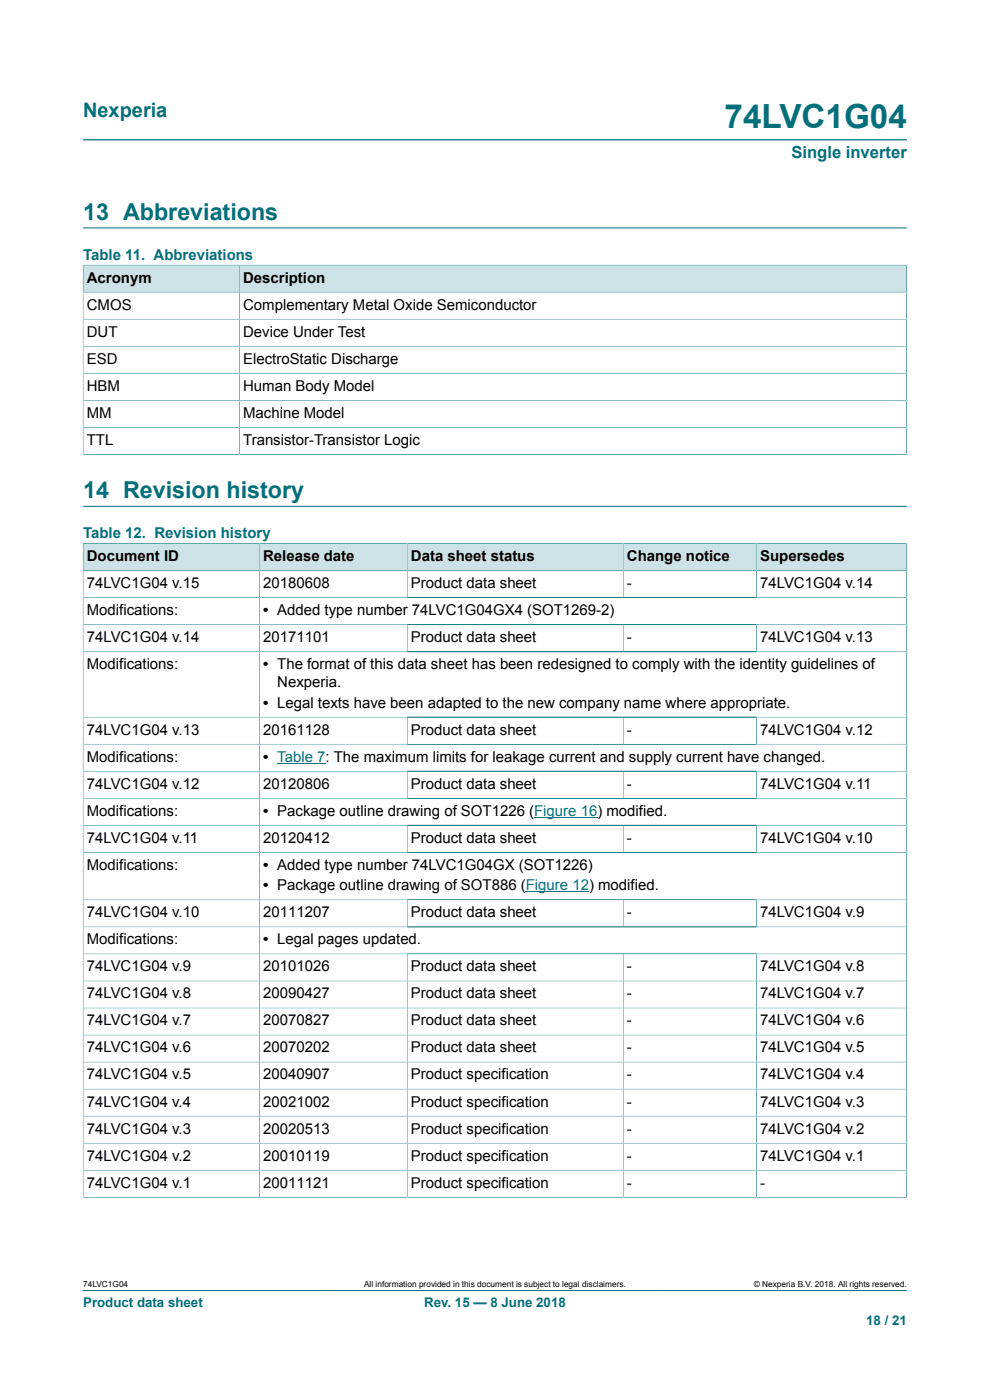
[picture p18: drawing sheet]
<svg xmlns="http://www.w3.org/2000/svg" width="210mm" height="297mm" viewBox="0 0 210 297" stroke-linecap="round" stroke-linejoin="round" font-family="sans-serif">
<defs><g id="words">
<text font-size="7.1" fill="#036f7b" x="153.7" y="27.2">74LVC1G04</text>
<g font-size="4.9" fill="#036f7b">
<text x="17.6" y="46.6">13 Abbreviations</text>
<text x="17.6" y="105.6">14 Revision history</text>
</g>
<text font-size="4.2" fill="#036f7b" x="17.6" y="24.8">Nexperia</text>
<text font-size="3.5" fill="#036f7b" x="167.9" y="33.5">Single inverter</text>
<g font-size="3.2" fill="#036f7b">
<text x="17.6" y="55.2">Table 11. Abbreviations</text>
<text x="17.6" y="114.2">Table 12. Revision history</text>
</g>
<g font-size="3.2">
<text x="18.4" y="59.9">Acronym</text>
<text x="51.6" y="59.9">Description</text>
<text x="18.4" y="65.7">CMOS</text>
<text x="51.6" y="65.7">Complementary Metal Oxide Semiconductor</text>
<text x="18.4" y="71.4">DUT</text>
<text x="51.6" y="71.4">Device Under Test</text>
<text x="18.4" y="77.1">ESD</text>
<text x="51.6" y="77.1">ElectroStatic Discharge</text>
<text x="18.4" y="82.9">HBM</text>
<text x="51.6" y="82.9">Human Body Model</text>
<text x="18.4" y="88.6">MM</text>
<text x="51.6" y="88.6">Machine Model</text>
<text x="18.4" y="94.4">TTL</text>
<text x="51.6" y="94.4">Transistor-Transistor Logic</text>
<text x="18.4" y="119">Document ID</text>
<text x="55.8" y="119">Release date</text>
<text x="87.2" y="119">Data sheet status</text>
<text x="133" y="119">Change notice</text>
<text x="161.2" y="119">Supersedes</text>
<text x="18.4" y="124.7">74LVC1G04 v.15</text>
<text x="55.8" y="124.7">20180608</text>
<text x="87.2" y="124.7">Product data sheet</text>
<text x="133" y="124.7">-</text>
<text x="161.2" y="124.7">74LVC1G04 v.14</text>
<text x="18.4" y="130.5">Modifications:</text>
<text x="55.8" y="130.5">• Added type number 74LVC1G04GX4 (SOT1269-2)</text>
<text x="18.4" y="136.2">74LVC1G04 v.14</text>
<text x="55.8" y="136.2">20171101</text>
<text x="87.2" y="136.2">Product data sheet</text>
<text x="133" y="136.2">-</text>
<text x="161.2" y="136.2">74LVC1G04 v.13</text>
<text x="18.4" y="141.9">Modifications:</text>
<text x="55.8" y="141.9">• The format of this data sheet has been redesigned to comply with the identity guidelines of</text>
<text x="58.8" y="145.8">Nexperia.</text>
<text x="18.4" y="155.8">74LVC1G04 v.13</text>
<text x="55.8" y="150.1">• Legal texts have been adapted to the new company name where appropriate.</text>
<text x="55.8" y="155.8">20161128</text>
<text x="87.2" y="155.8">Product data sheet</text>
<text x="133" y="155.8">-</text>
<text x="161.2" y="155.8">74LVC1G04 v.12</text>
<text x="18.4" y="161.6">Modifications:</text>
<text x="55.8" y="161.6">• Table 7: The maximum limits for leakage current and supply current have changed.</text>
<text x="18.4" y="167.3">74LVC1G04 v.12</text>
<text x="55.8" y="167.3">20120806</text>
<text x="87.2" y="167.3">Product data sheet</text>
<text x="133" y="167.3">-</text>
<text x="161.2" y="167.3">74LVC1G04 v.11</text>
<text x="18.4" y="173">Modifications:</text>
<text x="55.8" y="173">• Package outline drawing of SOT1226 (Figure 16) modified.</text>
<text x="18.4" y="178.8">74LVC1G04 v.11</text>
<text x="55.8" y="178.8">20120412</text>
<text x="87.2" y="178.8">Product data sheet</text>
<text x="133" y="178.8">-</text>
<text x="161.2" y="178.8">74LVC1G04 v.10</text>
<text x="18.4" y="184.5">Modifications:</text>
<text x="55.8" y="184.5">• Added type number 74LVC1G04GX (SOT1226)</text>
<text x="55.8" y="188.9">• Package outline drawing of SOT886 (Figure 12) modified.</text>
<text x="18.4" y="194.6">74LVC1G04 v.10</text>
<text x="55.8" y="194.6">20111207</text>
<text x="87.2" y="194.6">Product data sheet</text>
<text x="133" y="194.6">-</text>
<text x="161.2" y="194.6">74LVC1G04 v.9</text>
<text x="18.4" y="200.3">Modifications:</text>
<text x="55.8" y="200.3">• Legal pages updated.</text>
<text x="18.4" y="206.1">74LVC1G04 v.9</text>
<text x="55.8" y="206.1">20101026</text>
<text x="87.2" y="206.1">Product data sheet</text>
<text x="133" y="206.1">-</text>
<text x="161.2" y="206.1">74LVC1G04 v.8</text>
<text x="18.4" y="211.8">74LVC1G04 v.8</text>
<text x="55.8" y="211.8">20090427</text>
<text x="87.2" y="211.8">Product data sheet</text>
<text x="133" y="211.8">-</text>
<text x="161.2" y="211.8">74LVC1G04 v.7</text>
<text x="18.4" y="217.5">74LVC1G04 v.7</text>
<text x="55.8" y="217.5">20070827</text>
<text x="87.2" y="217.5">Product data sheet</text>
<text x="133" y="217.5">-</text>
<text x="161.2" y="217.5">74LVC1G04 v.6</text>
<text x="18.4" y="223.3">74LVC1G04 v.6</text>
<text x="55.8" y="223.3">20070202</text>
<text x="87.2" y="223.3">Product data sheet</text>
<text x="133" y="223.3">-</text>
<text x="161.2" y="223.3">74LVC1G04 v.5</text>
<text x="18.4" y="229">74LVC1G04 v.5</text>
<text x="55.8" y="229">20040907</text>
<text x="87.2" y="229">Product specification</text>
<text x="133" y="229">-</text>
<text x="161.2" y="229">74LVC1G04 v.4</text>
<text x="18.4" y="234.7">74LVC1G04 v.4</text>
<text x="55.8" y="234.7">20021002</text>
<text x="87.2" y="234.7">Product specification</text>
<text x="133" y="234.7">-</text>
<text x="161.2" y="234.7">74LVC1G04 v.3</text>
<text x="18.4" y="240.5">74LVC1G04 v.3</text>
<text x="55.8" y="240.5">20020513</text>
<text x="87.2" y="240.5">Product specification</text>
<text x="133" y="240.5">-</text>
<text x="161.2" y="240.5">74LVC1G04 v.2</text>
<text x="18.4" y="246.2">74LVC1G04 v.2</text>
<text x="18.4" y="252">74LVC1G04 v.1</text>
<text x="55.8" y="246.2">20010119</text>
<text x="55.8" y="252">20011121</text>
<text x="87.2" y="246.2">Product specification</text>
<text x="87.2" y="252">Product specification</text>
<text x="133" y="246.2">-</text>
<text x="133" y="252">-</text>
<text x="161.2" y="246.2">74LVC1G04 v.1</text>
<text x="161.2" y="252">-</text>
</g>
<g font-size="2.8" fill="#036f7b">
<text x="17.6" y="277.3">Product data sheet</text>
<text x="90" y="277.3">Rev. 15 — 8 June 2018</text>
<text x="183.7" y="281">18 / 21</text>
</g>
<g font-size="1.8">
<text x="17.6" y="273.1">74LVC1G04</text>
<text x="77.2" y="273.1">All information provided in this document is subject to legal disclaimers.</text>
<text x="159.9" y="273.1">© Nexperia B.V. 2018. All rights reserved.</text>
</g>
</g></defs>
<path d="M17.6 29.7h174.8M17.6 48.3h174.8" fill="none" stroke="#036f7b" stroke-width=".21"/>
<path d="M17.7 56.3h33v5.6h-33z" fill="#cde2e7"/>
<path d="M17.6 56.2v5.8h33.2v-5.8h-33.2" fill="none" stroke="#036f7b" stroke-width=".21"/>
<path d="M50.9 56.3h141.3v5.6h-141.3z" fill="#cde2e7"/>
<path d="M192.3 56.2v40.3M192.3 56.2h-141.5v40.2M17.6 67.7h174.7M17.6 73.5h174.7M17.6 79.2h174.7M192.3 62h-174.7v34.5M17.6 96.4h174.7M17.6 84.9h174.7M17.6 90.7h174.7M17.6 107.4h174.8" fill="none" stroke="#036f7b" stroke-width=".21"/>
<path d="M17.7 115.4h37.3v5.6h-37.3z" fill="#cde2e7"/>
<path d="M17.6 115.2v5.8h37.4v-5.7h-37.4" fill="none" stroke="#036f7b" stroke-width=".21"/>
<path d="M55.1 115.4h31.2v5.6h-31.2z" fill="#cde2e7"/>
<path d="M55 115.3h31.4v5.7h-31.4z" fill="none" stroke="#036f7b" stroke-width=".21"/>
<path d="M86.5 115.4h45.6v5.6h-45.6z" fill="#cde2e7"/>
<path d="M86.4 115.3h45.8v5.7h-45.8z" fill="none" stroke="#036f7b" stroke-width=".21"/>
<path d="M132.3 115.4h28.1v5.6h-28.1z" fill="#cde2e7"/>
<path d="M132.2 115.3h28.3v5.7h-28.3z" fill="none" stroke="#036f7b" stroke-width=".21"/>
<path d="M160.5 115.4h31.7v5.6h-31.7z" fill="#cde2e7"/>
<g fill="none" stroke="#036f7b" stroke-width=".21">
<path d="M192.3 115.2v138.9M192.3 115.3h-31.8v11.5M17.6 126.8h174.7M17.6 132.5h174.7M17.6 138.3h174.7M55 121v133M86.4 121v5.8M86.4 132.5v5.8M132.2 121v5.8M132.2 132.5v5.8M160.5 132.5v5.8M192.3 121h-174.7v133.1"/>
<path d="M17.6 152.1h174.7M17.6 157.9h174.7M86.4 152.1v5.8M132.2 152.1v5.8M160.5 152.1v5.8M17.6 163.6h174.7M17.6 169.4h174.7M17.6 175.1h174.7M86.4 163.6v5.8M86.4 175.1v5.7M132.2 163.6v5.8M132.2 175.1v5.7"/>
<path d="M160.5 163.6v5.8M160.5 175.1v5.7M17.6 180.8h174.7M17.6 190.9h174.7M17.6 196.6h174.7M86.4 190.9v5.7M132.2 190.9v5.7M160.5 190.9v5.7M17.6 202.4h174.7M17.6 208.1h174.7M17.6 219.6h174.7M86.4 202.4v51.6"/>
<path d="M132.2 202.4v51.6M160.5 202.4v51.6M192.3 213.8h-174.7M17.6 225.3h174.7M17.6 231.1h174.7M192.3 236.8h-174.7M17.6 254h174.7M17.6 242.5h174.7M17.6 248.3h174.7M17.6 273.8h174.8"/>
</g>
<path d="M58.8 161.9h10.2M113.3 173.4h13.4M111.5 189.2h13.4" fill="none" stroke="#00f" stroke-width=".21"/>
<use href="#words"/>
</svg>
